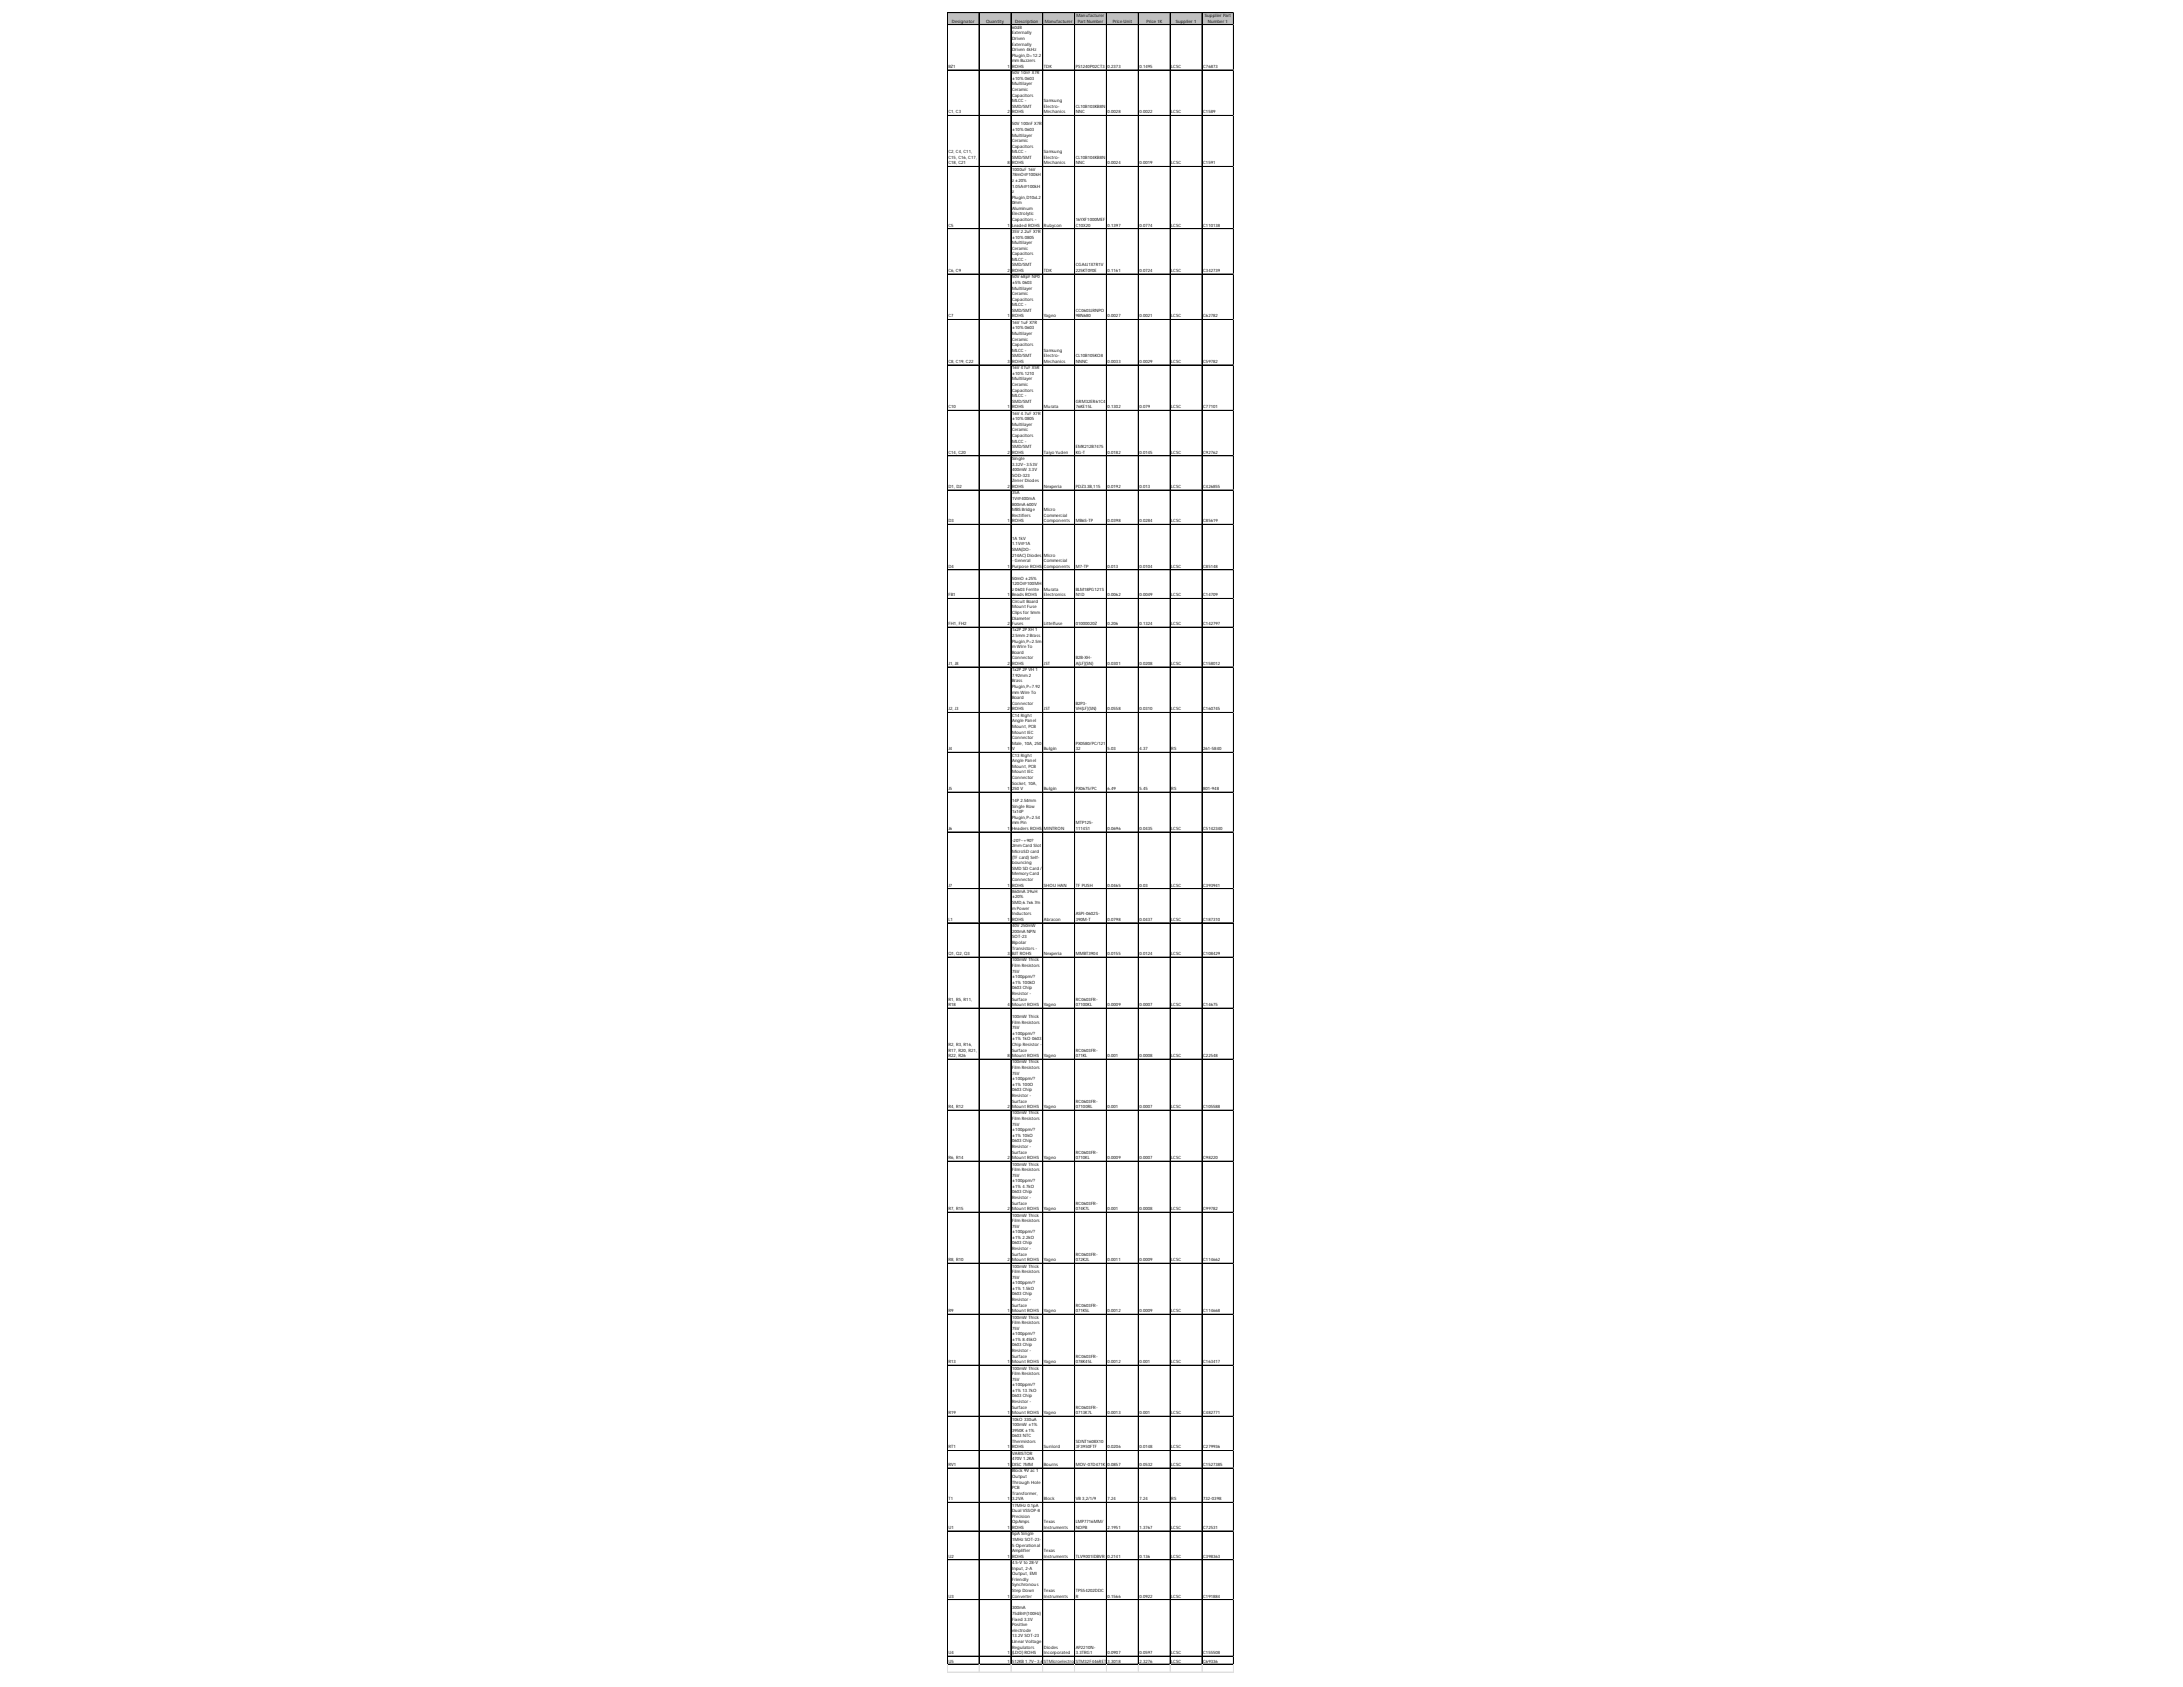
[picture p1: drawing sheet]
<svg xmlns="http://www.w3.org/2000/svg" width="279mm" height="216mm" viewBox="0 0 279 216" stroke-linecap="round" stroke-linejoin="round" font-family="sans-serif">
<defs><g id="words">
<g font-size=".6">
<text x="121.8" y="2.9">Designator</text>
<text x="126.2" y="2.9">Quantity</text>
<text x="129.5" y="3.7">60dB</text>
<text x="129.5" y="4.4">Externally</text>
<text x="129.5" y="5.1">Driven</text>
<text x="129.5" y="5.8">Externally</text>
<text x="129.9" y="2.9">Description</text>
<text x="133.7" y="2.9">Manufacturer</text>
<text x="137.8" y="2.2">Manufacturer</text>
<text x="137.9" y="2.9">Part Number</text>
<text x="142.4" y="2.9">Price Unit</text>
<text x="146.8" y="2.9">Price 1K</text>
<text x="150.5" y="2.9">Supplier 1</text>
<text x="154.2" y="2.2">Supplier Part</text>
<text x="154.6" y="2.9">Number 1</text>
<text x="121.4" y="8.7">BZ1</text>
<text x="129" y="8.7">1</text>
<text x="129.5" y="6.6">Driven 4kHz</text>
<text x="129.5" y="7.3">Plugin,D=12.2</text>
<text x="129.5" y="8">mm Buzzers</text>
<text x="129.5" y="8.7">ROHS</text>
<text x="129.5" y="9.5">50V 10nF X7R</text>
<text x="129.5" y="10.2">±10% 0603</text>
<text x="129.5" y="10.9">Multilayer</text>
<text x="129.5" y="11.7">Ceramic</text>
<text x="133.6" y="8.7">TDK</text>
<text x="137.7" y="8.7">PS1240P02CT3</text>
<text x="141.8" y="8.7">0.2373</text>
<text x="145.8" y="8.7">0.1495</text>
<text x="149.9" y="8.7">LCSC</text>
<text x="154" y="8.7">C76873</text>
<text x="121.4" y="14.5">C1, C3</text>
<text x="129" y="14.5">2</text>
<text x="129.5" y="12.4">Capacitors</text>
<text x="129.5" y="13.1">MLCC -</text>
<text x="129.5" y="13.8">SMD/SMT</text>
<text x="129.5" y="14.5">ROHS</text>
<text x="129.5" y="16">50V 100nF X7R</text>
<text x="129.5" y="16.8">±10% 0603</text>
<text x="129.5" y="17.5">Multilayer</text>
<text x="133.6" y="13.1">Samsung</text>
<text x="133.6" y="13.8">Electro-</text>
<text x="133.6" y="14.5">Mechanics</text>
<text x="137.7" y="13.8">CL10B103KB8N</text>
<text x="137.7" y="14.5">NNC</text>
<text x="141.8" y="14.5">0.0028</text>
<text x="145.8" y="14.5">0.0022</text>
<text x="149.9" y="14.5">LCSC</text>
<text x="154" y="14.5">C1589</text>
<text x="121.4" y="19.6">C2, C4, C11,</text>
<text x="121.4" y="20.3">C15, C16, C17,</text>
<text x="121.4" y="21">C18, C21</text>
<text x="129" y="21">8</text>
<text x="129.5" y="18.2">Ceramic</text>
<text x="129.5" y="18.9">Capacitors</text>
<text x="129.5" y="19.6">MLCC -</text>
<text x="129.5" y="20.3">SMD/SMT</text>
<text x="129.5" y="21">ROHS</text>
<text x="129.5" y="21.9">1000uF 16V</text>
<text x="129.5" y="22.6">78mO@100kH</text>
<text x="129.5" y="23.3">z ±20%</text>
<text x="129.5" y="24">1.05A@100kH</text>
<text x="133.6" y="19.6">Samsung</text>
<text x="133.6" y="20.3">Electro-</text>
<text x="133.6" y="21">Mechanics</text>
<text x="137.7" y="20.3">CL10B104KB8N</text>
<text x="137.7" y="21">NNC</text>
<text x="141.8" y="21">0.0024</text>
<text x="145.8" y="21">0.0019</text>
<text x="149.9" y="21">LCSC</text>
<text x="154" y="21">C1591</text>
<text x="121.4" y="29">C5</text>
<text x="129" y="29">1</text>
<text x="129.5" y="24.7">z</text>
<text x="129.5" y="25.4">Plugin,D10xL2</text>
<text x="129.5" y="26.1">0mm</text>
<text x="129.5" y="26.9">Aluminum</text>
<text x="129.5" y="27.6">Electrolytic</text>
<text x="129.5" y="28.3">Capacitors -</text>
<text x="129.5" y="29">Leaded ROHS</text>
<text x="129.5" y="29.8">35V 2.2uF X7R</text>
<text x="133.6" y="29">Rubycon</text>
<text x="137.7" y="28.3">16YXF1000MEF</text>
<text x="137.7" y="29">C10X20</text>
<text x="141.8" y="29">0.1397</text>
<text x="145.8" y="29">0.0774</text>
<text x="149.9" y="29">LCSC</text>
<text x="154" y="29">C110138</text>
<text x="121.4" y="34.8">C6, C9</text>
<text x="129" y="34.8">2</text>
<text x="129.5" y="30.5">±10% 0805</text>
<text x="129.5" y="31.2">Multilayer</text>
<text x="129.5" y="32">Ceramic</text>
<text x="129.5" y="32.7">Capacitors</text>
<text x="129.5" y="33.4">MLCC -</text>
<text x="129.5" y="34.1">SMD/SMT</text>
<text x="129.5" y="34.8">ROHS</text>
<text x="129.5" y="35.6">50V 68pF NP0</text>
<text x="133.6" y="34.8">TDK</text>
<text x="137.7" y="34.1">CGA4J1X7R1V</text>
<text x="137.7" y="34.8">225KT0Y0E</text>
<text x="141.8" y="34.8">0.1161</text>
<text x="145.8" y="34.8">0.0724</text>
<text x="149.9" y="34.8">LCSC</text>
<text x="154" y="34.8">C342739</text>
<text x="121.4" y="40.6">C7</text>
<text x="129" y="40.6">1</text>
<text x="129.5" y="36.3">±5% 0603</text>
<text x="129.5" y="37.1">Multilayer</text>
<text x="129.5" y="37.8">Ceramic</text>
<text x="129.5" y="38.5">Capacitors</text>
<text x="129.5" y="39.2">MLCC -</text>
<text x="129.5" y="39.9">SMD/SMT</text>
<text x="129.5" y="40.6">ROHS</text>
<text x="129.5" y="41.4">16V 1uF X7R</text>
<text x="133.6" y="40.6">Yageo</text>
<text x="137.7" y="39.9">CC0603JRNPO</text>
<text x="137.7" y="40.6">9BN680</text>
<text x="141.8" y="40.6">0.0027</text>
<text x="145.8" y="40.6">0.0021</text>
<text x="149.9" y="40.6">LCSC</text>
<text x="154" y="40.6">C62782</text>
<text x="121.4" y="46.4">C8, C19, C22</text>
<text x="129" y="46.4">3</text>
<text x="129.5" y="42.2">±10% 0603</text>
<text x="129.5" y="42.9">Multilayer</text>
<text x="129.5" y="43.6">Ceramic</text>
<text x="129.5" y="44.3">Capacitors</text>
<text x="129.5" y="45">MLCC -</text>
<text x="129.5" y="45.7">SMD/SMT</text>
<text x="129.5" y="46.4">ROHS</text>
<text x="129.5" y="47.3">16V 47uF X5R</text>
<text x="129.5" y="48">±10% 1210</text>
<text x="133.6" y="45">Samsung</text>
<text x="133.6" y="45.7">Electro-</text>
<text x="133.6" y="46.4">Mechanics</text>
<text x="137.7" y="45.7">CL10B105KO8</text>
<text x="137.7" y="46.4">NNNC</text>
<text x="141.8" y="46.4">0.0033</text>
<text x="145.8" y="46.4">0.0029</text>
<text x="149.9" y="46.4">LCSC</text>
<text x="154" y="46.4">C59782</text>
<text x="121.4" y="52.3">C10</text>
<text x="129" y="52.3">1</text>
<text x="129.5" y="48.7">Multilayer</text>
<text x="129.5" y="49.4">Ceramic</text>
<text x="129.5" y="50.1">Capacitors</text>
<text x="129.5" y="50.8">MLCC -</text>
<text x="129.5" y="51.5">SMD/SMT</text>
<text x="129.5" y="52.3">ROHS</text>
<text x="129.5" y="53.1">16V 4.7uF X7R</text>
<text x="129.5" y="53.8">±10% 0805</text>
<text x="133.6" y="52.3">Murata</text>
<text x="137.7" y="51.5">GRM32ER61C4</text>
<text x="137.7" y="52.3">76KE15L</text>
<text x="141.8" y="52.3">0.1302</text>
<text x="145.8" y="52.3">0.079</text>
<text x="149.9" y="52.3">LCSC</text>
<text x="154" y="52.3">C77101</text>
<text x="121.4" y="58.1">C14, C20</text>
<text x="129" y="58.1">2</text>
<text x="129.5" y="54.5">Multilayer</text>
<text x="129.5" y="55.2">Ceramic</text>
<text x="129.5" y="55.9">Capacitors</text>
<text x="129.5" y="56.6">MLCC -</text>
<text x="129.5" y="57.4">SMD/SMT</text>
<text x="129.5" y="58.1">ROHS</text>
<text x="129.5" y="58.9">Single</text>
<text x="129.5" y="59.6">3.32V~3.53V</text>
<text x="133.6" y="58.1">Taiyo Yuden</text>
<text x="137.7" y="57.4">EMK212B7475</text>
<text x="137.7" y="58.1">KG-T</text>
<text x="141.8" y="58.1">0.0182</text>
<text x="145.8" y="58.1">0.0145</text>
<text x="149.9" y="58.1">LCSC</text>
<text x="154" y="58.1">C92762</text>
<text x="121.4" y="62.5">D1, D2</text>
<text x="129" y="62.5">2</text>
<text x="129.5" y="60.3">400mW 3.3V</text>
<text x="129.5" y="61">SOD-323</text>
<text x="129.5" y="61.7">Zener Diodes</text>
<text x="129.5" y="62.5">ROHS</text>
<text x="129.5" y="63.3">35A</text>
<text x="129.5" y="64">1V@400mA</text>
<text x="129.5" y="64.7">800mA 600V</text>
<text x="129.5" y="65.4">MBS Bridge</text>
<text x="133.6" y="62.5">Nexperia</text>
<text x="133.6" y="65.4">Micro</text>
<text x="137.7" y="62.5">PDZ3.3B,115</text>
<text x="141.8" y="62.5">0.0192</text>
<text x="145.8" y="62.5">0.013</text>
<text x="149.9" y="62.5">LCSC</text>
<text x="154" y="62.5">C426855</text>
<text x="121.4" y="66.8">D3</text>
<text x="129" y="66.8">1</text>
<text x="129.5" y="66.1">Rectifiers</text>
<text x="129.5" y="66.8">ROHS</text>
<text x="129.5" y="69.1">1A 1kV</text>
<text x="129.5" y="69.8">1.1V@1A</text>
<text x="129.5" y="70.5">SMA(DO-</text>
<text x="129.5" y="71.2">214AC) Diodes</text>
<text x="129.5" y="71.9">- General</text>
<text x="133.6" y="66.1">Commercial</text>
<text x="133.6" y="66.8">Components</text>
<text x="133.6" y="71.2">Micro</text>
<text x="133.6" y="71.9">Commercial</text>
<text x="137.7" y="66.8">MB6S-TP</text>
<text x="141.8" y="66.8">0.0398</text>
<text x="145.8" y="66.8">0.0284</text>
<text x="149.9" y="66.8">LCSC</text>
<text x="154" y="66.8">C85619</text>
<text x="121.4" y="72.7">D4</text>
<text x="121.4" y="76.3">FB1</text>
<text x="129" y="72.7">1</text>
<text x="129" y="76.3">1</text>
<text x="129.5" y="72.7">Purpose ROHS</text>
<text x="129.5" y="74.2">50mO ±25%</text>
<text x="129.5" y="74.9">120O@100MH</text>
<text x="129.5" y="75.6">z 0603 Ferrite</text>
<text x="129.5" y="76.3">Beads ROHS</text>
<text x="129.5" y="77.1">Circuit Board</text>
<text x="129.5" y="77.9">Mount Fuse</text>
<text x="133.6" y="72.7">Components</text>
<text x="133.6" y="75.6">Murata</text>
<text x="133.6" y="76.3">Electronics</text>
<text x="137.7" y="72.7">M7-TP</text>
<text x="137.7" y="75.6">BLM18PG121S</text>
<text x="137.7" y="76.3">N1D</text>
<text x="141.8" y="72.7">0.013</text>
<text x="141.8" y="76.3">0.0062</text>
<text x="145.8" y="72.7">0.0104</text>
<text x="145.8" y="76.3">0.0049</text>
<text x="149.9" y="72.7">LCSC</text>
<text x="149.9" y="76.3">LCSC</text>
<text x="154" y="72.7">C85148</text>
<text x="154" y="76.3">C14709</text>
<text x="121.4" y="80">FH1, FH2</text>
<text x="129" y="80">2</text>
<text x="129.5" y="78.6">Clips for 5mm</text>
<text x="129.5" y="79.3">Diameter</text>
<text x="129.5" y="80">Fuses</text>
<text x="129.5" y="80.8">1x2P 2P XH 1</text>
<text x="129.5" y="81.5">2.5mm 2 Brass</text>
<text x="129.5" y="82.2">Plugin,P=2.5m</text>
<text x="129.5" y="83">m Wire To</text>
<text x="129.5" y="83.7">Board</text>
<text x="133.6" y="80">Littelfuse</text>
<text x="137.7" y="80">01000020Z</text>
<text x="141.8" y="80">0.206</text>
<text x="145.8" y="80">0.1324</text>
<text x="149.9" y="80">LCSC</text>
<text x="154" y="80">C142797</text>
<text x="121.4" y="85.1">J1, J8</text>
<text x="129" y="85.1">2</text>
<text x="129.5" y="84.4">Connector</text>
<text x="129.5" y="85.1">ROHS</text>
<text x="129.5" y="85.9">1x2P 2P VH 1</text>
<text x="129.5" y="86.6">7.92mm 2</text>
<text x="129.5" y="87.3">Brass</text>
<text x="129.5" y="88.1">Plugin,P=7.92</text>
<text x="129.5" y="88.8">mm Wire To</text>
<text x="129.5" y="89.5">Board</text>
<text x="133.6" y="85.1">JST</text>
<text x="137.7" y="84.4">B2B-XH-</text>
<text x="137.7" y="85.1">A(LF)(SN)</text>
<text x="141.8" y="85.1">0.0301</text>
<text x="145.8" y="85.1">0.0208</text>
<text x="149.9" y="85.1">LCSC</text>
<text x="154" y="85.1">C158012</text>
<text x="121.4" y="90.9">J2, J3</text>
<text x="129" y="90.9">2</text>
<text x="129.5" y="90.2">Connector</text>
<text x="129.5" y="90.9">ROHS</text>
<text x="129.5" y="91.7">C14 Right</text>
<text x="129.5" y="92.4">Angle Panel</text>
<text x="129.5" y="93.2">Mount, PCB</text>
<text x="129.5" y="93.9">Mount IEC</text>
<text x="129.5" y="94.6">Connector</text>
<text x="129.5" y="95.3">Male, 10A, 250</text>
<text x="133.6" y="90.9">JST</text>
<text x="137.7" y="90.2">B2P3-</text>
<text x="137.7" y="90.9">VH(LF)(SN)</text>
<text x="137.7" y="95.3">PX0580/PC/121</text>
<text x="141.8" y="90.9">0.0558</text>
<text x="145.8" y="90.9">0.0310</text>
<text x="149.9" y="90.9">LCSC</text>
<text x="154" y="90.9">C160745</text>
<text x="121.4" y="96">J4</text>
<text x="121.4" y="101.1">J5</text>
<text x="129" y="96">1</text>
<text x="129" y="101.1">1</text>
<text x="129.5" y="96">V</text>
<text x="129.5" y="96.8">C13 Right</text>
<text x="129.5" y="97.5">Angle Panel</text>
<text x="129.5" y="98.3">Mount, PCB</text>
<text x="129.5" y="99">Mount IEC</text>
<text x="129.5" y="99.7">Connector</text>
<text x="129.5" y="100.4">Socket, 10A,</text>
<text x="129.5" y="101.1">250 V</text>
<text x="133.6" y="96">Bulgin</text>
<text x="133.6" y="101.1">Bulgin</text>
<text x="137.7" y="96">32</text>
<text x="137.7" y="101.1">PX0675/PC</text>
<text x="141.8" y="96">5.03</text>
<text x="141.8" y="101.1">6.49</text>
<text x="145.8" y="96">4.37</text>
<text x="145.8" y="101.1">5.45</text>
<text x="149.9" y="96">RS</text>
<text x="149.9" y="101.1">RS</text>
<text x="154" y="96">261-5840</text>
<text x="154" y="101.1">801-948</text>
<text x="121.4" y="106.2">J6</text>
<text x="129" y="106.2">1</text>
<text x="129.5" y="102.6">14P 2.54mm</text>
<text x="129.5" y="103.4">Single Row</text>
<text x="129.5" y="104.1">1x14P</text>
<text x="129.5" y="104.8">Plugin,P=2.54</text>
<text x="129.5" y="105.5">mm Pin</text>
<text x="129.5" y="106.2">Headers ROHS</text>
<text x="129.5" y="107.7">-20?~+90?</text>
<text x="133.6" y="106.2">MINTRON</text>
<text x="137.7" y="105.5">MTP125-</text>
<text x="137.7" y="106.2">1114S1</text>
<text x="141.8" y="106.2">0.0696</text>
<text x="145.8" y="106.2">0.0435</text>
<text x="149.9" y="106.2">LCSC</text>
<text x="154" y="106.2">C5142340</text>
<text x="121.4" y="113.5">J7</text>
<text x="129" y="113.5">1</text>
<text x="129.5" y="108.5">2mm Card Slot</text>
<text x="129.5" y="109.2">MicroSD card</text>
<text x="129.5" y="109.9">(TF card) Self-</text>
<text x="129.5" y="110.6">bouncing</text>
<text x="129.5" y="111.3">SMD SD Card /</text>
<text x="129.5" y="112">Memory Card</text>
<text x="129.5" y="112.7">Connector</text>
<text x="129.5" y="113.5">ROHS</text>
<text x="133.6" y="113.5">SHOU HAN</text>
<text x="137.7" y="113.5">TF PUSH</text>
<text x="141.8" y="113.5">0.0465</text>
<text x="145.8" y="113.5">0.03</text>
<text x="149.9" y="113.5">LCSC</text>
<text x="154" y="113.5">C393941</text>
<text x="121.4" y="117.8">L1</text>
<text x="129" y="117.8">1</text>
<text x="129.5" y="114.3">860mA 39uH</text>
<text x="129.5" y="115">±20%</text>
<text x="129.5" y="115.7">SMD,6.7x6.7m</text>
<text x="129.5" y="116.4">m Power</text>
<text x="129.5" y="117.1">Inductors</text>
<text x="129.5" y="117.8">ROHS</text>
<text x="129.5" y="118.7">40V 250mW</text>
<text x="129.5" y="119.4">200mA NPN</text>
<text x="133.6" y="117.8">Abracon</text>
<text x="137.7" y="117.1">ASPI-0602S-</text>
<text x="137.7" y="117.8">390M-T</text>
<text x="141.8" y="117.8">0.0798</text>
<text x="145.8" y="117.8">0.0437</text>
<text x="149.9" y="117.8">LCSC</text>
<text x="154" y="117.8">C187310</text>
<text x="121.4" y="122.2">Q1, Q2, Q3</text>
<text x="129" y="122.2">3</text>
<text x="129.5" y="120.1">SOT-23</text>
<text x="129.5" y="120.8">Bipolar</text>
<text x="129.5" y="121.5">Transistors -</text>
<text x="129.5" y="122.2">BJT ROHS</text>
<text x="129.5" y="123">100mW Thick</text>
<text x="129.5" y="123.8">Film Resistors</text>
<text x="129.5" y="124.5">75V</text>
<text x="129.5" y="125.2">±100ppm/?</text>
<text x="129.5" y="125.9">±1% 100kO</text>
<text x="133.6" y="122.2">Nexperia</text>
<text x="137.7" y="122.2">MMBT3904</text>
<text x="141.8" y="122.2">0.0155</text>
<text x="145.8" y="122.2">0.0124</text>
<text x="149.9" y="122.2">LCSC</text>
<text x="154" y="122.2">C108429</text>
<text x="121.4" y="128">R1, R5, R11,</text>
<text x="121.4" y="128.8">R18</text>
<text x="129" y="128.8">4</text>
<text x="129.5" y="126.6">0603 Chip</text>
<text x="129.5" y="127.3">Resistor -</text>
<text x="129.5" y="128">Surface</text>
<text x="129.5" y="128.8">Mount ROHS</text>
<text x="129.5" y="130.3">100mW Thick</text>
<text x="129.5" y="131">Film Resistors</text>
<text x="129.5" y="131.7">75V</text>
<text x="133.6" y="128.8">Yageo</text>
<text x="137.7" y="128">RC0603FR-</text>
<text x="137.7" y="128.8">07100KL</text>
<text x="141.8" y="128.8">0.0009</text>
<text x="145.8" y="128.8">0.0007</text>
<text x="149.9" y="128.8">LCSC</text>
<text x="154" y="128.8">C14675</text>
<text x="121.4" y="133.9">R2, R3, R16,</text>
<text x="121.4" y="134.6">R17, R20, R21,</text>
<text x="121.4" y="135.3">R22, R26</text>
<text x="129" y="135.3">8</text>
<text x="129.5" y="132.4">±100ppm/?</text>
<text x="129.5" y="133.1">±1% 1kO 0603</text>
<text x="129.5" y="133.9">Chip Resistor -</text>
<text x="129.5" y="134.6">Surface</text>
<text x="129.5" y="135.3">Mount ROHS</text>
<text x="129.5" y="136.1">100mW Thick</text>
<text x="129.5" y="136.8">Film Resistors</text>
<text x="129.5" y="137.5">75V</text>
<text x="133.6" y="135.3">Yageo</text>
<text x="137.7" y="134.6">RC0603FR-</text>
<text x="137.7" y="135.3">071KL</text>
<text x="141.8" y="135.3">0.001</text>
<text x="145.8" y="135.3">0.0008</text>
<text x="149.9" y="135.3">LCSC</text>
<text x="154" y="135.3">C22548</text>
<text x="121.4" y="141.8">R4, R12</text>
<text x="129" y="141.8">2</text>
<text x="129.5" y="138.2">±100ppm/?</text>
<text x="129.5" y="139">±1% 100O</text>
<text x="129.5" y="139.7">0603 Chip</text>
<text x="129.5" y="140.4">Resistor -</text>
<text x="129.5" y="141.1">Surface</text>
<text x="129.5" y="141.8">Mount ROHS</text>
<text x="129.5" y="142.6">100mW Thick</text>
<text x="129.5" y="143.3">Film Resistors</text>
<text x="133.6" y="141.8">Yageo</text>
<text x="137.7" y="141.1">RC0603FR-</text>
<text x="137.7" y="141.8">07100RL</text>
<text x="141.8" y="141.8">0.001</text>
<text x="145.8" y="141.8">0.0007</text>
<text x="149.9" y="141.8">LCSC</text>
<text x="154" y="141.8">C105588</text>
<text x="121.4" y="148.3">R6, R14</text>
<text x="129" y="148.3">2</text>
<text x="129.5" y="144.1">75V</text>
<text x="129.5" y="144.8">±100ppm/?</text>
<text x="129.5" y="145.5">±1% 10kO</text>
<text x="129.5" y="146.2">0603 Chip</text>
<text x="129.5" y="146.9">Resistor -</text>
<text x="129.5" y="147.6">Surface</text>
<text x="129.5" y="148.3">Mount ROHS</text>
<text x="129.5" y="149.2">100mW Thick</text>
<text x="129.5" y="149.9">Film Resistors</text>
<text x="133.6" y="148.3">Yageo</text>
<text x="137.7" y="147.6">RC0603FR-</text>
<text x="137.7" y="148.3">0710KL</text>
<text x="141.8" y="148.3">0.0009</text>
<text x="145.8" y="148.3">0.0007</text>
<text x="149.9" y="148.3">LCSC</text>
<text x="154" y="148.3">C98220</text>
<text x="121.4" y="154.9">R7, R15</text>
<text x="129" y="154.9">2</text>
<text x="129.5" y="150.6">75V</text>
<text x="129.5" y="151.3">±100ppm/?</text>
<text x="129.5" y="152">±1% 4.7kO</text>
<text x="129.5" y="152.7">0603 Chip</text>
<text x="129.5" y="153.4">Resistor -</text>
<text x="129.5" y="154.2">Surface</text>
<text x="129.5" y="154.9">Mount ROHS</text>
<text x="129.5" y="155.7">100mW Thick</text>
<text x="133.6" y="154.9">Yageo</text>
<text x="137.7" y="154.2">RC0603FR-</text>
<text x="137.7" y="154.9">074K7L</text>
<text x="141.8" y="154.9">0.001</text>
<text x="145.8" y="154.9">0.0008</text>
<text x="149.9" y="154.9">LCSC</text>
<text x="154" y="154.9">C99782</text>
<text x="121.4" y="161.4">R8, R10</text>
<text x="129" y="161.4">2</text>
<text x="129.5" y="156.4">Film Resistors</text>
<text x="129.5" y="157.1">75V</text>
<text x="129.5" y="157.8">±100ppm/?</text>
<text x="129.5" y="158.5">±1% 2.2kO</text>
<text x="129.5" y="159.3">0603 Chip</text>
<text x="129.5" y="160">Resistor -</text>
<text x="129.5" y="160.7">Surface</text>
<text x="129.5" y="161.4">Mount ROHS</text>
<text x="133.6" y="161.4">Yageo</text>
<text x="137.7" y="160.7">RC0603FR-</text>
<text x="137.7" y="161.4">072K2L</text>
<text x="141.8" y="161.4">0.0011</text>
<text x="145.8" y="161.4">0.0009</text>
<text x="149.9" y="161.4">LCSC</text>
<text x="154" y="161.4">C114662</text>
<text x="121.4" y="167.9">R9</text>
<text x="129" y="167.9">1</text>
<text x="129.5" y="162.2">100mW Thick</text>
<text x="129.5" y="162.9">Film Resistors</text>
<text x="129.5" y="163.6">75V</text>
<text x="129.5" y="164.4">±100ppm/?</text>
<text x="129.5" y="165.1">±1% 1.5kO</text>
<text x="129.5" y="165.8">0603 Chip</text>
<text x="129.5" y="166.5">Resistor -</text>
<text x="129.5" y="167.2">Surface</text>
<text x="129.5" y="167.9">Mount ROHS</text>
<text x="133.6" y="167.9">Yageo</text>
<text x="137.7" y="167.2">RC0603FR-</text>
<text x="137.7" y="167.9">071K5L</text>
<text x="141.8" y="167.9">0.0012</text>
<text x="145.8" y="167.9">0.0009</text>
<text x="149.9" y="167.9">LCSC</text>
<text x="154" y="167.9">C114668</text>
<text x="129.5" y="168.7">100mW Thick</text>
<text x="129.5" y="169.5">Film Resistors</text>
<text x="129.5" y="170.2">75V</text>
<text x="129.5" y="170.9">±100ppm/?</text>
<text x="129.5" y="171.6">±1% 8.45kO</text>
<text x="129.5" y="172.3">0603 Chip</text>
<text x="129.5" y="173">Resistor -</text>
<text x="129.5" y="173.7">Surface</text>
<text x="137.7" y="173.7">RC0603FR-</text>
<text x="121.4" y="174.5">R13</text>
<text x="129" y="174.5">1</text>
<text x="129.5" y="174.5">Mount ROHS</text>
<text x="129.5" y="175.3">100mW Thick</text>
<text x="129.5" y="176">Film Resistors</text>
<text x="129.5" y="176.7">75V</text>
<text x="129.5" y="177.4">±100ppm/?</text>
<text x="129.5" y="178.1">±1% 13.7kO</text>
<text x="129.5" y="178.8">0603 Chip</text>
<text x="129.5" y="179.6">Resistor -</text>
<text x="133.6" y="174.5">Yageo</text>
<text x="137.7" y="174.5">078K45L</text>
<text x="141.8" y="174.5">0.0012</text>
<text x="145.8" y="174.5">0.001</text>
<text x="149.9" y="174.5">LCSC</text>
<text x="154" y="174.5">C163417</text>
<text x="121.4" y="181">R19</text>
<text x="121.4" y="185.4">RT1</text>
<text x="129" y="181">1</text>
<text x="129" y="185.4">1</text>
<text x="129.5" y="180.3">Surface</text>
<text x="129.5" y="181">Mount ROHS</text>
<text x="129.5" y="181.8">10kO 330uA</text>
<text x="129.5" y="182.5">100mW ±1%</text>
<text x="129.5" y="183.2">3950K ±1%</text>
<text x="129.5" y="183.9">0603 NTC</text>
<text x="129.5" y="184.7">Thermistors</text>
<text x="129.5" y="185.4">ROHS</text>
<text x="133.6" y="181">Yageo</text>
<text x="133.6" y="185.4">Sunlord</text>
<text x="137.7" y="180.3">RC0603FR-</text>
<text x="137.7" y="181">0713K7L</text>
<text x="137.7" y="184.7">SDNT1608X10</text>
<text x="137.7" y="185.4">3F3950FTF</text>
<text x="141.8" y="181">0.0013</text>
<text x="141.8" y="185.4">0.0206</text>
<text x="145.8" y="181">0.001</text>
<text x="145.8" y="185.4">0.0148</text>
<text x="149.9" y="181">LCSC</text>
<text x="149.9" y="185.4">LCSC</text>
<text x="154" y="181">C482771</text>
<text x="154" y="185.4">C279936</text>
<text x="121.4" y="187.6">RV1</text>
<text x="129" y="187.6">1</text>
<text x="129.5" y="186.2">VARISTOR</text>
<text x="129.5" y="186.9">470V 1.2KA</text>
<text x="129.5" y="187.6">DISC 7MM</text>
<text x="129.5" y="188.4">Block 9V ac 1</text>
<text x="129.5" y="189.1">Output</text>
<text x="129.5" y="189.9">Through Hole</text>
<text x="129.5" y="190.6">PCB</text>
<text x="129.5" y="191.3">Transformer,</text>
<text x="133.6" y="187.6">Bourns</text>
<text x="137.7" y="187.6">MOV-07D471K</text>
<text x="141.8" y="187.6">0.0857</text>
<text x="145.8" y="187.6">0.0532</text>
<text x="149.9" y="187.6">LCSC</text>
<text x="154" y="187.6">C1527385</text>
<text x="121.4" y="192">T1</text>
<text x="121.4" y="195.7">U1</text>
<text x="129" y="192">1</text>
<text x="129" y="195.7">1</text>
<text x="129.5" y="192">3.2VA</text>
<text x="129.5" y="192.8">17MHz 0.1pA</text>
<text x="129.5" y="193.5">Dual VSSOP-8</text>
<text x="129.5" y="194.2">Precision</text>
<text x="129.5" y="195">OpAmps</text>
<text x="129.5" y="195.7">ROHS</text>
<text x="129.5" y="196.5">5pA Single</text>
<text x="129.5" y="197.2">1MHz SOT-23-</text>
<text x="129.5" y="197.9">5 Operational</text>
<text x="133.6" y="192">Block</text>
<text x="133.6" y="195">Texas</text>
<text x="133.6" y="195.7">Instruments</text>
<text x="137.7" y="192">VB 3,2/1/9</text>
<text x="137.7" y="195">LMP7716MM/</text>
<text x="137.7" y="195.7">NOPB</text>
<text x="141.8" y="192">7.24</text>
<text x="141.8" y="195.7">2.1951</text>
<text x="145.8" y="192">7.24</text>
<text x="145.8" y="195.7">1.3767</text>
<text x="149.9" y="192">RS</text>
<text x="149.9" y="195.7">LCSC</text>
<text x="154" y="192">732-0398</text>
<text x="154" y="195.7">C72531</text>
<text x="121.4" y="199.3">U2</text>
<text x="129" y="199.3">1</text>
<text x="129.5" y="198.6">Amplifier</text>
<text x="129.5" y="199.3">ROHS</text>
<text x="129.5" y="200.2">4.5-V to 28-V</text>
<text x="129.5" y="200.9">Input, 2-A</text>
<text x="129.5" y="201.6">Output, EMI</text>
<text x="129.5" y="202.3">Friendly</text>
<text x="129.5" y="203">Synchronous</text>
<text x="129.5" y="203.7">Step Down</text>
<text x="133.6" y="198.6">Texas</text>
<text x="133.6" y="199.3">Instruments</text>
<text x="133.6" y="203.7">Texas</text>
<text x="137.7" y="199.3">TLV9001IDBVR</text>
<text x="137.7" y="203.7">TPS54202DDC</text>
<text x="141.8" y="199.3">0.2141</text>
<text x="145.8" y="199.3">0.136</text>
<text x="149.9" y="199.3">LCSC</text>
<text x="154" y="199.3">C398363</text>
<text x="121.4" y="204.4">U3</text>
<text x="129" y="204.4">1</text>
<text x="129.5" y="204.4">Converter</text>
<text x="129.5" y="206">300mA</text>
<text x="129.5" y="206.7">75dB@(100Hz)</text>
<text x="129.5" y="207.4">Fixed 3.3V</text>
<text x="129.5" y="208.1">Positive</text>
<text x="129.5" y="208.8">electrode</text>
<text x="129.5" y="209.5">13.2V SOT-23</text>
<text x="133.6" y="204.4">Instruments</text>
<text x="137.7" y="204.4">R</text>
<text x="141.8" y="204.4">0.1566</text>
<text x="145.8" y="204.4">0.0922</text>
<text x="149.9" y="204.4">LCSC</text>
<text x="154" y="204.4">C191884</text>
<text x="121.4" y="211.7">U4</text>
<text x="121.4" y="212.8">U5</text>
<text x="129" y="211.7">1</text>
<text x="129" y="212.8">1</text>
<text x="129.5" y="210.3">Linear Voltage</text>
<text x="129.5" y="211">Regulators</text>
<text x="129.5" y="211.7">(LDO) ROHS</text>
<text x="129.5" y="212.8">512KB 1.7V~3.6V ARicroelectronBicsM32F446RET</text>
<text x="133.6" y="211">Diodes</text>
<text x="133.6" y="211.7">Incorporated</text>
<text x="133.6" y="212.8">STMM-M4 128K</text>
<text x="137.7" y="211">AP2210N-</text>
<text x="137.7" y="211.7">3.3TRG1</text>
<text x="137.7" y="212.8">ST180MHz FLASH 3018</text>
<text x="141.6" y="212.8">63.50 LQFP-64(10x10) Microcontr</text>
<text x="141.8" y="211.7">0.0907</text>
<text x="145.8" y="211.7">0.0597</text>
<text x="145.8" y="212.8">2.3276</text>
<text x="149.8" y="212.8">oLlCleSrCs (MCU/MPUC/69336ROHS</text>
<text x="149.9" y="211.7">LCSC</text>
<text x="154" y="211.7">C155508</text>
<text x="154.4" y="212.8">SOC)</text>
</g>
</g></defs>
<path d="M121.2 1.6h36.7v1.6h-36.7z" fill="#c0c0c0"/>
<g fill="none" stroke="#000" stroke-width=".13">
<path d="M121.2 1.6v211.4M121.3 1.6h36.6M121.3 3.1h36.6M121.3 3.2h36.6M121.3 9h36.6M121.3 14.8h36.6M125.3 1.7v211.3M129.4 1.7v211.3M133.5 1.7v211.3M137.5 1.7v211.3M137.6 1.7v211.3M141.6 1.7v211.3"/>
<path d="M145.7 1.7v211.3M149.8 1.7v211.3M153.8 1.7v211.3M153.9 1.7v211.3M157.9 1.7v211.3M121.3 21.3h36.6M121.3 29.3h36.6M121.3 35.1h36.6M121.3 40.9h36.6M121.3 46.7h36.6M121.3 52.5h36.6M121.3 58.3h36.6"/>
<path d="M121.3 58.4h36.6M121.3 62.7h36.6M121.3 67.1h36.6M121.3 72.9h36.6M121.3 76.6h36.6M121.3 80.3h36.6M121.3 85.4h36.6M121.3 91.2h36.6M121.3 96.3h36.6M121.3 101.4h36.6M121.3 106.5h36.6M121.3 113.7h36.6"/>
<path d="M121.3 118.1h36.6M121.3 122.5h36.6M121.3 129h36.6M121.3 135.5h36.6M121.3 135.6h36.6M121.3 142.1h36.6M121.3 148.6h36.6M121.3 155.1h36.6M121.3 155.2h36.6M121.3 161.7h36.6M121.3 168.2h36.6M121.3 174.7h36.6"/>
<path d="M121.3 181.2h36.6M121.3 185.6h36.6M121.3 187.9h36.6M121.3 192.3h36.6M121.3 195.9h36.6M121.3 199.6h36.6M121.3 204.7h36.6M121.3 212h36.6M121.3 213h36.6"/>
</g>
<path d="M121.2 213v1.1" fill="none" stroke="#e0e0e0" stroke-width=".13"/>
<path d="M121.2 213l.1 1.1z" fill="#e0e0e0"/>
<path d="M125.3 213v1.1" fill="none" stroke="#e0e0e0" stroke-width=".13"/>
<path d="M125.3 213l.1 1.1z" fill="#e0e0e0"/>
<path d="M129.4 213v1.1" fill="none" stroke="#e0e0e0" stroke-width=".13"/>
<path d="M129.4 213v1.1z" fill="#e0e0e0"/>
<path d="M133.5 213v1.1" fill="none" stroke="#e0e0e0" stroke-width=".13"/>
<path d="M133.5 213v1.1z" fill="#e0e0e0"/>
<path d="M137.5 213v1.1" fill="none" stroke="#e0e0e0" stroke-width=".13"/>
<path d="M137.5 213l.1 1.1z" fill="#e0e0e0"/>
<path d="M141.6 213v1.1" fill="none" stroke="#e0e0e0" stroke-width=".13"/>
<path d="M141.6 213l.1 1.1z" fill="#e0e0e0"/>
<path d="M145.7 213v1.1" fill="none" stroke="#e0e0e0" stroke-width=".13"/>
<path d="M145.7 213v1.1z" fill="#e0e0e0"/>
<path d="M149.8 213v1.1" fill="none" stroke="#e0e0e0" stroke-width=".13"/>
<path d="M149.8 213v1.1z" fill="#e0e0e0"/>
<path d="M153.8 213v1.1" fill="none" stroke="#e0e0e0" stroke-width=".13"/>
<path d="M153.8 213l.1 1.1z" fill="#e0e0e0"/>
<path d="M157.9 213v1.1" fill="none" stroke="#e0e0e0" stroke-width=".13"/>
<path d="M157.9 213v1.1z" fill="#e0e0e0"/>
<path d="M157.9 1.6h.1" fill="none" stroke="#e0e0e0" stroke-width=".13"/>
<path d="M157.9 1.6l.1 .1z" fill="#e0e0e0"/>
<path d="M157.9 3.1h.1" fill="none" stroke="#e0e0e0" stroke-width=".13"/>
<path d="M157.9 3.1l.1 .1z" fill="#e0e0e0"/>
<path d="M157.9 9h.1" fill="none" stroke="#e0e0e0" stroke-width=".13"/>
<path d="M157.9 9h.1z" fill="#e0e0e0"/>
<path d="M157.9 14.8h.1" fill="none" stroke="#e0e0e0" stroke-width=".13"/>
<path d="M157.9 14.8h.1z" fill="#e0e0e0"/>
<path d="M157.9 21.3h.1" fill="none" stroke="#e0e0e0" stroke-width=".13"/>
<path d="M157.9 21.3l.1 .1z" fill="#e0e0e0"/>
<path d="M157.9 29.3h.1" fill="none" stroke="#e0e0e0" stroke-width=".13"/>
<path d="M157.9 29.3h.1z" fill="#e0e0e0"/>
<path d="M157.9 35.1h.1" fill="none" stroke="#e0e0e0" stroke-width=".13"/>
<path d="M157.9 35.1h.1z" fill="#e0e0e0"/>
<path d="M157.9 40.9h.1" fill="none" stroke="#e0e0e0" stroke-width=".13"/>
<path d="M157.9 40.9h.1z" fill="#e0e0e0"/>
<path d="M157.9 46.7h.1" fill="none" stroke="#e0e0e0" stroke-width=".13"/>
<path d="M157.9 46.7l.1 .1z" fill="#e0e0e0"/>
<path d="M157.9 52.5h.1" fill="none" stroke="#e0e0e0" stroke-width=".13"/>
<path d="M157.9 52.5l.1 .1z" fill="#e0e0e0"/>
<path d="M157.9 58.3h.1" fill="none" stroke="#e0e0e0" stroke-width=".13"/>
<path d="M157.9 58.3l.1 .1z" fill="#e0e0e0"/>
<path d="M157.9 62.7h.1" fill="none" stroke="#e0e0e0" stroke-width=".13"/>
<path d="M157.9 62.7l.1 .1z" fill="#e0e0e0"/>
<path d="M157.9 67.1h.1" fill="none" stroke="#e0e0e0" stroke-width=".13"/>
<path d="M157.9 67.1l.1 .1z" fill="#e0e0e0"/>
<path d="M157.9 72.9h.1" fill="none" stroke="#e0e0e0" stroke-width=".13"/>
<path d="M157.9 72.9l.1 .1z" fill="#e0e0e0"/>
<path d="M157.9 76.6h.1" fill="none" stroke="#e0e0e0" stroke-width=".13"/>
<path d="M157.9 76.6h.1z" fill="#e0e0e0"/>
<path d="M157.9 80.3h.1" fill="none" stroke="#e0e0e0" stroke-width=".13"/>
<path d="M157.9 80.3h.1z" fill="#e0e0e0"/>
<path d="M157.9 85.4h.1" fill="none" stroke="#e0e0e0" stroke-width=".13"/>
<path d="M157.9 85.4h.1z" fill="#e0e0e0"/>
<path d="M157.9 91.2h.1" fill="none" stroke="#e0e0e0" stroke-width=".13"/>
<path d="M157.9 91.2h.1z" fill="#e0e0e0"/>
<path d="M157.9 96.3h.1" fill="none" stroke="#e0e0e0" stroke-width=".13"/>
<path d="M157.9 96.3h.1z" fill="#e0e0e0"/>
<path d="M157.9 101.4h.1" fill="none" stroke="#e0e0e0" stroke-width=".13"/>
<path d="M157.9 101.4h.1z" fill="#e0e0e0"/>
<path d="M157.9 106.5h.1" fill="none" stroke="#e0e0e0" stroke-width=".13"/>
<path d="M157.9 106.5h.1z" fill="#e0e0e0"/>
<path d="M157.9 113.7h.1" fill="none" stroke="#e0e0e0" stroke-width=".13"/>
<path d="M157.9 113.7l.1 .1z" fill="#e0e0e0"/>
<path d="M157.9 118.1h.1" fill="none" stroke="#e0e0e0" stroke-width=".13"/>
<path d="M157.9 118.1l.1 .1z" fill="#e0e0e0"/>
<path d="M157.9 122.5h.1" fill="none" stroke="#e0e0e0" stroke-width=".13"/>
<path d="M157.9 122.5h.1z" fill="#e0e0e0"/>
<path d="M157.9 129h.1" fill="none" stroke="#e0e0e0" stroke-width=".13"/>
<path d="M157.9 129l.1 .1z" fill="#e0e0e0"/>
<path d="M157.9 135.5h.1" fill="none" stroke="#e0e0e0" stroke-width=".13"/>
<path d="M157.9 135.5l.1 .1z" fill="#e0e0e0"/>
<path d="M157.9 142.1h.1" fill="none" stroke="#e0e0e0" stroke-width=".13"/>
<path d="M157.9 142.1h.1z" fill="#e0e0e0"/>
<path d="M157.9 148.6h.1" fill="none" stroke="#e0e0e0" stroke-width=".13"/>
<path d="M157.9 148.6l.1 .1z" fill="#e0e0e0"/>
<path d="M157.9 155.1h.1" fill="none" stroke="#e0e0e0" stroke-width=".13"/>
<path d="M157.9 155.1l.1 .1z" fill="#e0e0e0"/>
<path d="M157.9 161.7h.1" fill="none" stroke="#e0e0e0" stroke-width=".13"/>
<path d="M157.9 161.7h.1z" fill="#e0e0e0"/>
<path d="M157.9 168.2h.1" fill="none" stroke="#e0e0e0" stroke-width=".13"/>
<path d="M157.9 168.2h.1z" fill="#e0e0e0"/>
<path d="M157.9 174.7h.1" fill="none" stroke="#e0e0e0" stroke-width=".13"/>
<path d="M157.9 174.7l.1 .1z" fill="#e0e0e0"/>
<path d="M157.9 181.2h.1" fill="none" stroke="#e0e0e0" stroke-width=".13"/>
<path d="M157.9 181.2l.1 .1z" fill="#e0e0e0"/>
<path d="M157.9 185.6h.1" fill="none" stroke="#e0e0e0" stroke-width=".13"/>
<path d="M157.9 185.6l.1 .1z" fill="#e0e0e0"/>
<path d="M157.9 187.9h.1" fill="none" stroke="#e0e0e0" stroke-width=".13"/>
<path d="M157.9 187.9h.1z" fill="#e0e0e0"/>
<path d="M157.9 192.3h.1" fill="none" stroke="#e0e0e0" stroke-width=".13"/>
<path d="M157.9 192.3h.1z" fill="#e0e0e0"/>
<path d="M157.9 195.9h.1" fill="none" stroke="#e0e0e0" stroke-width=".13"/>
<path d="M157.9 195.9l.1 .1z" fill="#e0e0e0"/>
<path d="M157.9 199.6h.1" fill="none" stroke="#e0e0e0" stroke-width=".13"/>
<path d="M157.9 199.6l.1 .1z" fill="#e0e0e0"/>
<path d="M157.9 204.7h.1" fill="none" stroke="#e0e0e0" stroke-width=".13"/>
<path d="M157.9 204.7l.1 .1z" fill="#e0e0e0"/>
<path d="M157.9 212h.1" fill="none" stroke="#e0e0e0" stroke-width=".13"/>
<path d="M157.9 212h.1z" fill="#e0e0e0"/>
<path d="M157.9 213h.1" fill="none" stroke="#e0e0e0" stroke-width=".13"/>
<path d="M157.9 213h.1z" fill="#e0e0e0"/>
<path d="M121.2 214h36.8" fill="none" stroke="#e0e0e0" stroke-width=".13"/>
<use href="#words"/>
</svg>
